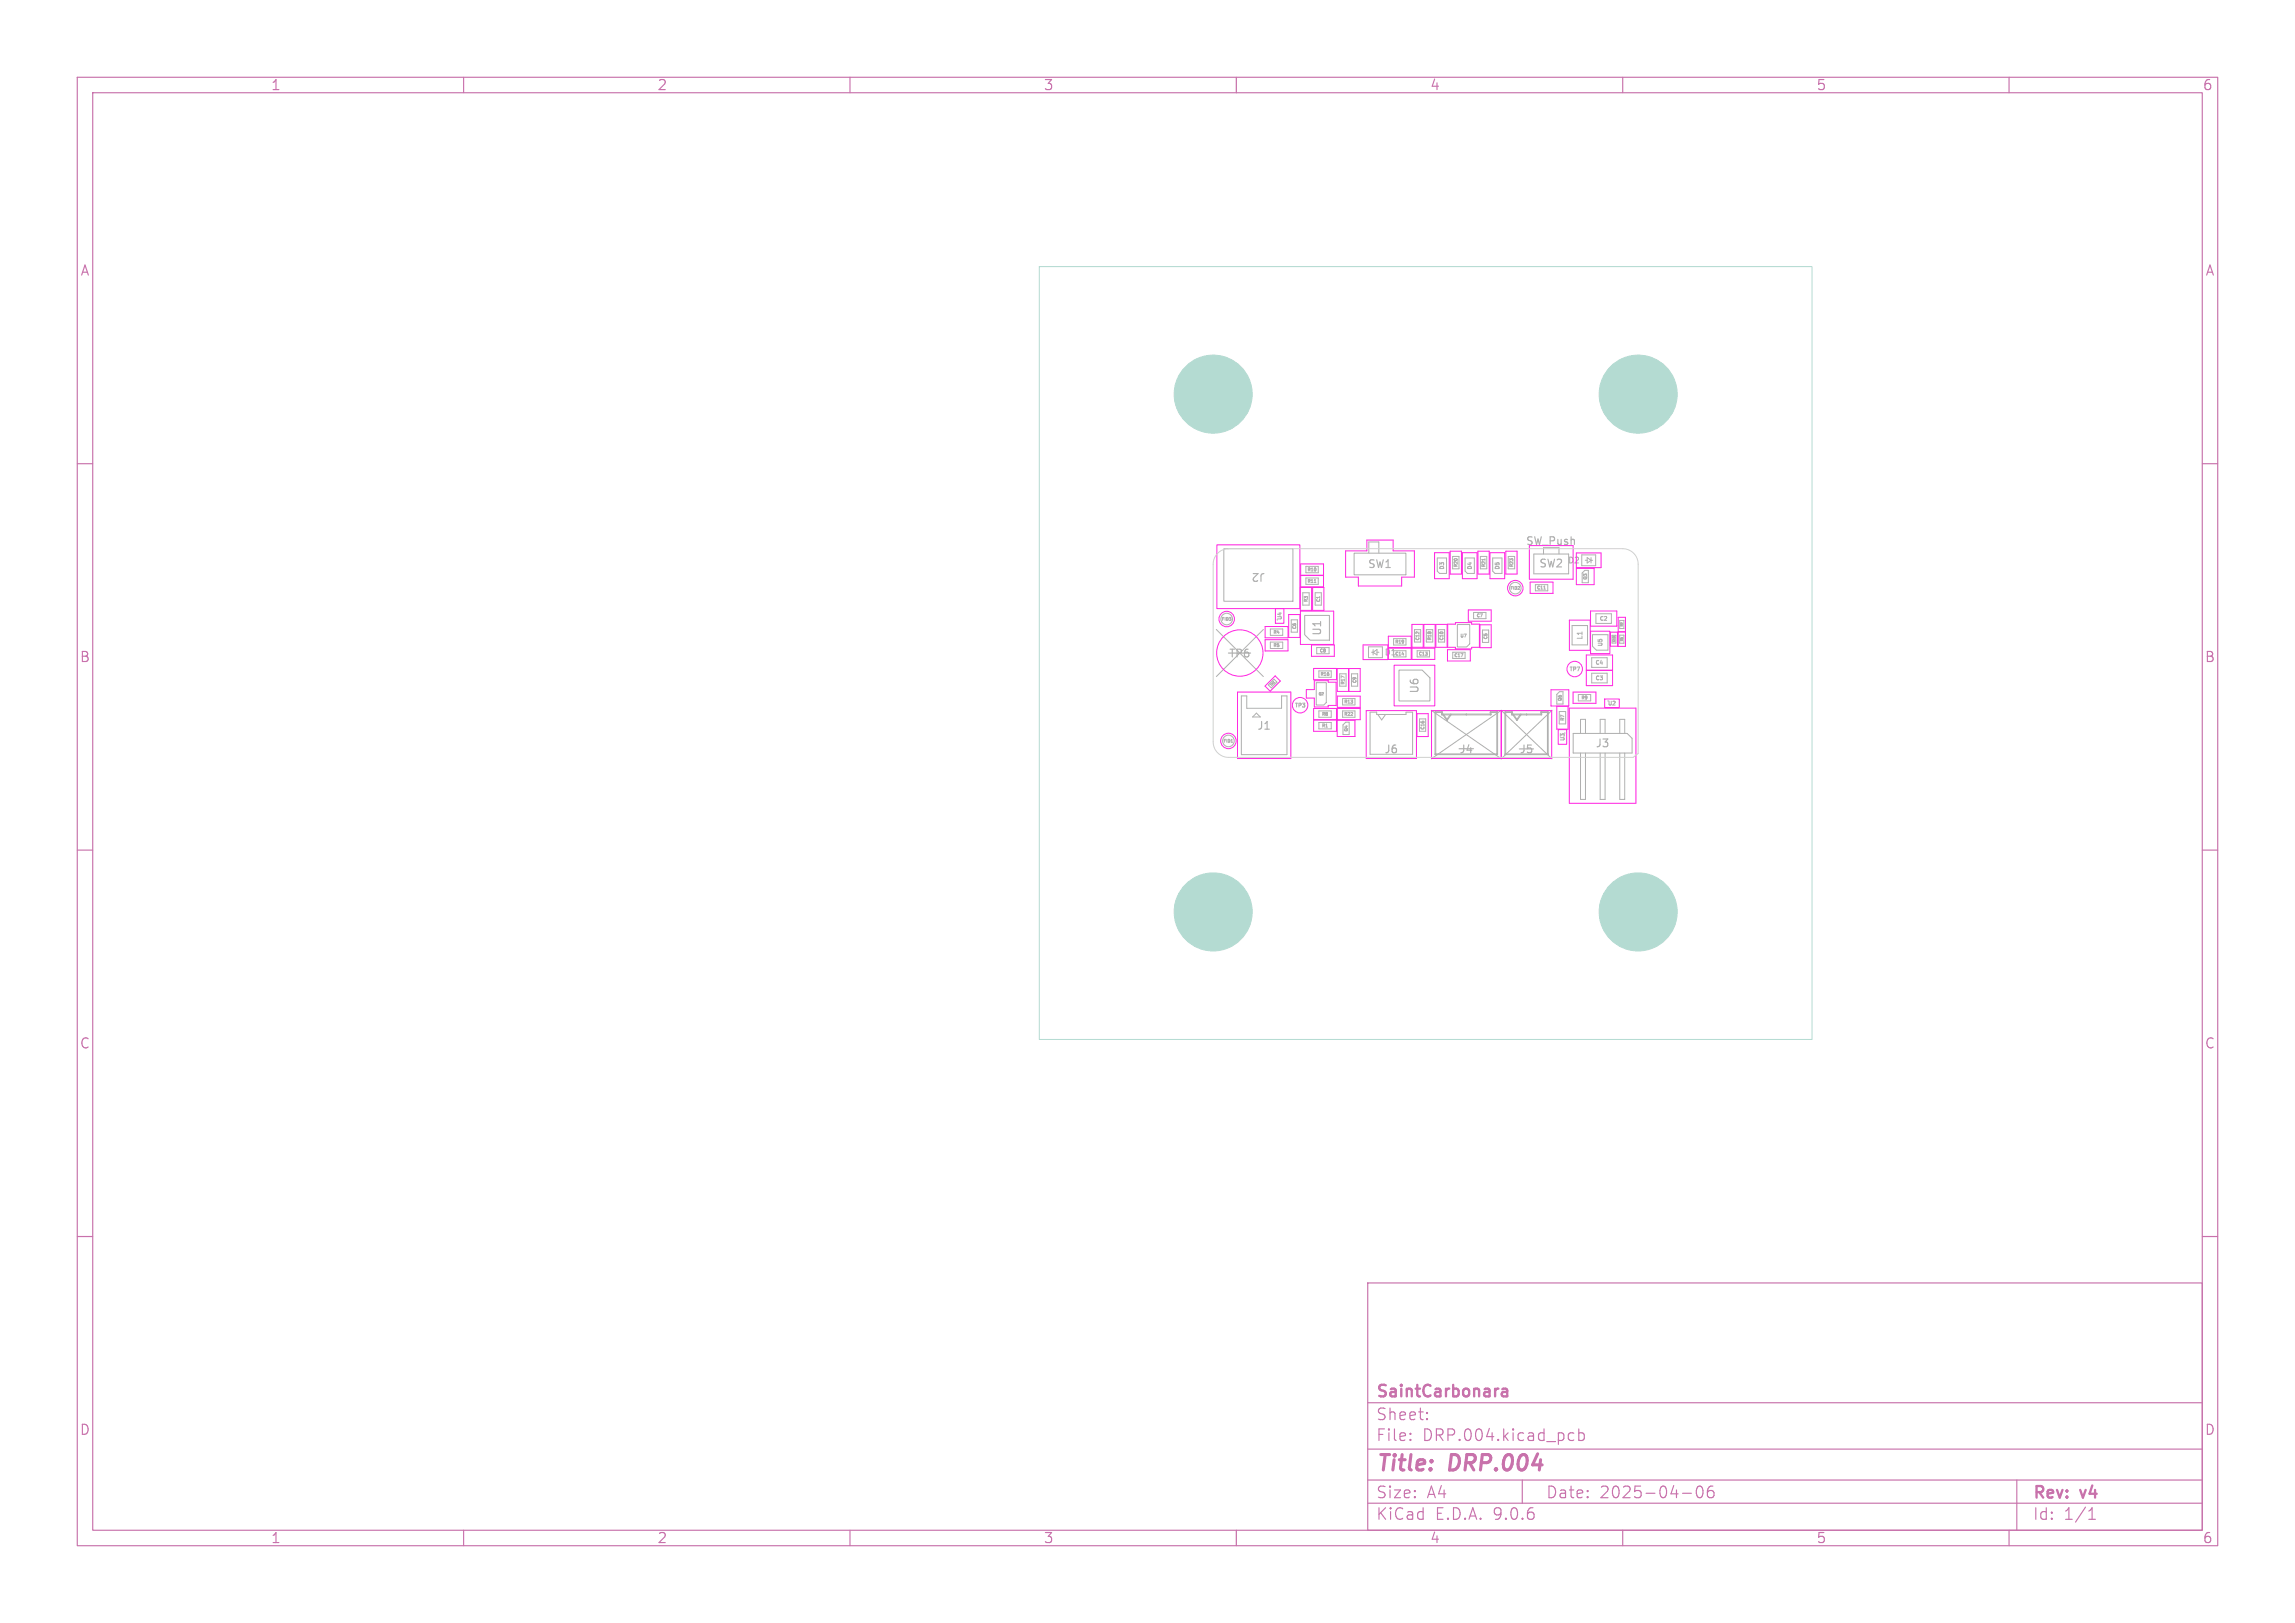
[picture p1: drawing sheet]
<svg xmlns="http://www.w3.org/2000/svg" width="297mm" height="210mm" viewBox="0 0 297 210" stroke-linecap="round" stroke-linejoin="round" font-family="sans-serif">
<defs><g id="words">
<g font-size="2.8" fill="#c872ab">
<text x="178" y="190.9">Title:</text>
<text x="187.7" y="190.9">DRP.004</text>
</g>
<g font-size="2.1" fill="#c872ab">
<text x="178" y="184">Sheet:</text>
<text x="178" y="181.2">SaintCarbonara</text>
<text x="178" y="186.7">File:</text>
<text x="184.1" y="186.7">DRP.004.kicad_pcb</text>
<text x="178" y="196.9">KiCad</text>
<text x="178" y="194.1">Size:</text>
<text x="184.7" y="194.1">A4</text>
<text x="185.7" y="196.9">E.D.A.</text>
<text x="193.3" y="196.9">9.0.6</text>
<text x="200" y="194.1">Date:</text>
<text x="207" y="194.1">2025-04-06</text>
<text x="263" y="194.3">Rev:</text>
<text x="263" y="196.9">Id:</text>
<text x="267.1" y="196.9">1/1</text>
<text x="269.4" y="194.3">v4</text>
</g>
<g font-size="1.8" fill="#c872ab">
<text x="35" y="11.9">1</text>
<text x="85" y="11.9">2</text>
<text x="135" y="11.9">3</text>
<text x="185" y="11.9">4</text>
<text x="235" y="11.9">5</text>
<text x="285" y="11.9">6</text>
<text x="10.3" y="35.9">A</text>
<text x="285.4" y="35.9">A</text>
<text x="10.3" y="85.9">B</text>
<text x="285.3" y="85.9">B</text>
<text x="10.3" y="135.9">C</text>
<text x="285.3" y="135.9">C</text>
<text x="10.3" y="185.9">D</text>
<text x="285.3" y="185.9">D</text>
<text x="35" y="199.9">1</text>
<text x="85" y="199.9">2</text>
<text x="135" y="199.9">3</text>
<text x="185" y="199.9">4</text>
<text x="235" y="199.9">5</text>
<text x="285" y="199.9">6</text>
</g>
<g font-size="1.4" fill="#afafaf">
<text x="197.4" y="70.7">SW_Push</text>
<text x="163.8" y="74" transform="rotate(-180 163.8 74)">J2</text>
<text x="176.9" y="73.7">SW1</text>
<text x="199.1" y="73.6">SW2</text>
<text x="171.2" y="82.4" transform="rotate(-90 171.2 82.4)">U1</text>
<text x="159" y="85.3">TP6</text>
<text x="183.8" y="89.8" transform="rotate(-90 183.8 89.8)">U6</text>
<text x="162.6" y="94.6">J1</text>
<text x="179.1" y="97.7">J6</text>
<text x="188.8" y="97.7">J4</text>
<text x="196.6" y="97.7">J5</text>
<text x="206.4" y="96.9">J3</text>
</g>
<g font-size="1" fill="#afafaf">
<text x="202.9" y="73">D2</text>
<text x="179.1" y="84.9">D1</text>
</g>
<text font-size=".9" fill="#afafaf" x="204.9" y="82.8" transform="rotate(-90 204.9 82.8)">L1</text>
<g font-size=".7" fill="#afafaf">
<text x="187" y="73.8" transform="rotate(-90 187 73.8)">D3</text>
<text x="190.6" y="73.8" transform="rotate(-90 190.6 73.8)">D4</text>
<text x="194.1" y="73.8" transform="rotate(-90 194.1 73.8)">D5</text>
<text x="165.9" y="80.2" transform="rotate(-90 165.9 80.2)">U4</text>
<text x="207" y="80.4">C2</text>
<text x="207.5" y="83.7" transform="rotate(-90 207.5 83.7)">U5</text>
<text x="203.1" y="86.9">TP7</text>
<text x="206.4" y="88.1">C3</text>
<text x="206.4" y="86.1">C4</text>
<text x="167.6" y="91.6">TP3</text>
<text x="202.5" y="95.9" transform="rotate(-90 202.5 95.9)">U3</text>
<text x="208.1" y="91.3">U2</text>
</g>
<g font-size=".6" fill="#afafaf">
<text x="169.2" y="75.5">R11</text>
<text x="169.2" y="74">R10</text>
<text x="169.3" y="77.9" transform="rotate(-90 169.3 77.9)">R3</text>
<text x="170.9" y="77.9" transform="rotate(-90 170.9 77.9)">C1</text>
<text x="188.7" y="73.4" transform="rotate(-90 188.7 73.4)">R20</text>
<text x="192.3" y="73.4" transform="rotate(-90 192.3 73.4)">R21</text>
<text x="195.9" y="73.4" transform="rotate(-90 195.9 73.4)">R23</text>
<text x="198.9" y="76.3">C11</text>
<text x="205.4" y="75.1" transform="rotate(-90 205.4 75.1)">Q3</text>
<text x="164.8" y="82.1">R4</text>
<text x="164.8" y="83.8">R5</text>
<text x="167.8" y="81.4" transform="rotate(-90 167.8 81.4)">C6</text>
<text x="180.5" y="83.3">R19</text>
<text x="183.7" y="82.9" transform="rotate(-90 183.7 82.9)">C12</text>
<text x="185.3" y="82.9" transform="rotate(-90 185.3 82.9)">R18</text>
<text x="186.8" y="82.9" transform="rotate(-90 186.8 82.9)">C10</text>
<text x="189" y="82.6">U7</text>
<text x="191.1" y="79.9">C7</text>
<text x="192.5" y="82.8" transform="rotate(-90 192.5 82.8)">C5</text>
<text x="170.8" y="84.5">C8</text>
<text x="170.8" y="87.5">R16</text>
<text x="174.1" y="88.6" transform="rotate(-90 174.1 88.6)">R17</text>
<text x="175.6" y="88.4" transform="rotate(-90 175.6 88.4)">C9</text>
<text x="180.5" y="84.9">C14</text>
<text x="183.6" y="84.9">C13</text>
<text x="188.2" y="85.1">C17</text>
<text x="171" y="92.7">R8</text>
<text x="171" y="94.2">R1</text>
<text x="173.9" y="91.1">R13</text>
<text x="173.9" y="92.7">R22</text>
<text x="174.5" y="94.7" transform="rotate(-90 174.5 94.7)">Q4</text>
<text x="184.4" y="94.5" transform="rotate(-90 184.4 94.5)">C16</text>
<text x="202.2" y="90.8" transform="rotate(-90 202.2 90.8)">Q6</text>
<text x="202.5" y="93.3" transform="rotate(-90 202.5 93.3)">R7</text>
<text x="204.6" y="90.6">R9</text>
</g>
<g font-size=".5" fill="#afafaf">
<text x="195.4" y="76.4">FID2</text>
<text x="158.1" y="80.4">FID3</text>
<text x="158.3" y="96.2">FID1</text>
</g>
<g font-size=".4" fill="#afafaf">
<text x="210.1" y="83" transform="rotate(-90 210.1 83)">R6</text>
<text x="210.1" y="81.1" transform="rotate(-90 210.1 81.1)">R2</text>
<text x="164.6" y="88.9" transform="rotate(-45 164.6 88.9)">TH1</text>
<text x="170.6" y="90">Q2</text>
</g>
<text font-size=".3" fill="#afafaf" x="209.1" y="83.1" transform="rotate(-90 209.1 83.1)">C18</text>
</g></defs>
<g fill="none" stroke="#c872ab" stroke-width=".15">
<path d="M10 10h277v190h-277zM12 12h273v186h-273zM60 10v2M110 10v2M160 10v2M210 10v2M260 10v2M10 60h2M285 60h2M10 110h2M285 110h2M10 160h2"/>
<path d="M177 166h108v32h-108zM285 160h2M60 198v2M110 198v2M160 198v2M177 194.5h108M177 191.5h108M177 187.5h108M177 181.5h108M182.5 186.3h.1l-.1 .1M182.5 186.3v.1M182.5 185.5v.1"/>
<path d="M182.5 185.5h.1l-.1 .1M184.7 183.6v.1M184.7 183.6h-.1l.1 .1M184.7 182.8v.1M184.7 182.8h-.1l.1 .1M197 191.5v3M203.1 186.3l.1 .1 .5-.1M203.1 185.5l.1-.1 .5 .1M204.3 185.5l.4-.1 .3 .3v.4l-.1 .2-.2 .1-.4-.1M204.3 184.9v1.5M210 198v2M217.7 193.2h1.2"/>
<path d="M219.7 192.4a.36 .36 0 0 1 .6 .2 .77 .77 0 0 1-.4 1.2 1 1 0 0 1-.2-1.4zM221.7 192.3a.59 .59 0 0 0-.7 .6v.6l.1 .2 .4 .1 .2-.1 .1-.5-.1-.3h-.5l-.2 .3M260 198v2M261 191.5v6.5M270.3 196.6h.9M270.3 195.5l.4-.4v1.5"/>
</g>
<path d="M194.4 179.8l.2-.1 .4 .1 .1 .9M195.1 180l-.5 .1a.29 .29 0 0 0-.3 .3 .29 .29 0 0 0 .3 .3l.5-.1" fill="none" stroke="#c872ab" stroke-width=".3"/>
<path d="M159 84.5h2.8M188.8 96.9h1.9" fill="none" stroke="#afafaf" stroke-width=".15"/>
<g fill="none" stroke="#afafaf" stroke-width=".13">
<path d="M158.4 71h8.9v6.8h-8.9zM168.6 76.7h.8v1.6h-.8zM168.8 79.6h3.2v3.2h-2.5l-.7-.7zM169 74.8h1.6v.8h-1.6zM169 73.3h1.6v.8h-1.6zM170.1 75.4h.2M170.2 76.7h.8v1.6h-.8zM175.2 71.6h6.7v2.8h-6.7zM177.1 71.6v-1.5h1.3v1.5M186 72.2h1.2v2h-.9l-.3-.3zM188 72h.8v1.6h-.8zM189.6 72.2h1.2v2h-.9l-.3-.3z"/>
<path d="M190.7 79.3h1.6v.8h-1.6zM191.6 72h.8v1.6h-.8zM192.2 72.3v.2M193.2 72.2h1.2v2h-.9l-.3-.3zM195.2 72h.8v1.6h-.8zM198.5 71.7h4.5v2.6h-4.5zM198.7 75.7h1.6v.8h-1.6zM199.8 70.9v.8M199.8 76.2h.2M201.7 70.9v.8M204.7 71.8h1.8v1.4h-1.8zM205.1 73.8h.4v1.6h-.8v-1.2z"/>
<path d="M205.2 72.5h.2M205.4 72.2l.5 .3-.5 .4zM205.9 72.5h.2M205.9 72.2v.7M206.5 79.4h2v1.3h-2zM157.4 81.5l6.1 6M159.3 96h.2M160.6 90.1h.7v1.6h4.6v-1.6h.6v7.6h-5.9zM162.6 92.3l.5 .5h-1zM163.5 81.5l-6.1 6M164.4 81.4h1.6v.8h-1.6zM164.4 83.1h1.6v.8h-1.6z"/>
<path d="M164.9 87.9l.4 .4-.8 .7-.4-.4zM167.1 80.2h.8v1.6h-.8zM170.3 88.3h1.3v2.6l-.3 .3h-1zM170.4 83.8h1.6v.8h-1.6zM170.7 92h1.6v.8h-1.6zM170.7 86.8h1.6v.8h-1.6zM170.7 93.5h1.6v.8h-1.6zM173.4 87.2h.8v1.6h-.8zM173.7 90.4h1.6v.8h-1.6zM173.8 92h1.5v.8h-1.5zM173.8 93.8l.3-.3h.5v1.6h-.8zM174.9 87.2h.8v1.6h-.8z"/>
<path d="M177.1 83.7h1.8v1.4h-1.8zM177.3 92.2h.9v.3h3.8v-.3h.8v5.4h-5.5zM177.5 84.4h.2M177.7 84.1v.7M177.7 84.4l.5-.3v.7zM178.2 84.4h.2M178.3 92.5l.5 .7 .5-.7M180.3 84.2h1.6v.8h-1.6M180.3 82.6h1.6v.9h-1.6zM181 86.7h3l1 1v3h-4zM183 81.5h.8v1.6h-.8zM183.4 84.2h1.6v.8h-1.6z"/>
<path d="M183.7 93h.8v1.6h-.8zM184.6 81.5h.8v1.6h-.8zM185.2 91.9l9.1 6.3M185.7 97.6h8.1l-8 .1zM185.7 92.1l.1 .1v5.5zM185.7 92.1h1l-.9 .1zM186.1 81.5h.8v1.6h-.8zM186.6 92.1h.1l-.1 .4zM186.6 92.4h6.4l-6.4 .1zM186.7 92.4l.6 .8zM187.7 92.4l.1 .1-.6 .7zM188 84.4h1.6v.8h-1.6z"/>
<path d="M188.6 80.8h1.6v2.5l-.4 .4h-1.2zM191.8 81.5h.8v1.6h-.8zM192.9 92.1h.9l-.9 .1zM192.9 92.1h.1l-.1 .4zM193.7 92.1l.1 .1v5.5zM194.3 91.9l6.6 6.3M194.3 91.9l-9.1 6.3M194.8 92.1l.1 .1-.1 5.5zM194.8 97.6h5.6l-5.6 .1zM194.8 92.1h.9l-.9 .1zM195.6 92.1h.1v.4zM195.6 92.4h3.9l-3.8 .1z"/>
<path d="M195.8 92.4l.5 .8zM196.8 92.4l.1 .1-.6 .7zM199.4 92.1h1l-.9 .1zM199.4 92.1h.1v.4zM200.3 92.1l.1 .1-.1 5.5zM200.9 91.9l-6.6 6.3M201.8 92.1h.8v1.6h-.8zM201.8 89.5h.5v1.6h-.8v-1.2zM203.4 80.9h2v2.5h-2zM203.6 94.9h7l.6 .6v1.9h-7.6zM204.3 89.9h1.6v.8h-1.6zM204.5 94.9v-1.8h.7v1.8"/>
<path d="M204.5 97.4v6h.7v-6M206 87.1h2v1.3h-2zM206 85.1h2v1.3h-2zM206.1 82.1h2v2h-1.5l-.5-.5zM207.1 94.9v-1.8h.6v1.8M207.1 97.4v6h.6v-6M208.6 82.2h.5v1h-.5zM209.6 82.2h.6v1h-.6zM209.6 80.3h.6v1h-.6zM209.6 94.9v-1.8h.7v1.8M209.6 97.4v6h.7v-6"/>
<circle cx="196.1" cy="76.1" r=".75"/>
<circle cx="158.7" cy="80.1" r=".75"/>
<circle cx="159" cy="95.9" r=".75"/>
<circle cx="189.8" cy="92.4" r=".05"/>
<circle cx="197.6" cy="92.4" r=".05"/>
</g>
<g fill="none" stroke="#ff26e2" stroke-width=".13">
<path d="M157.5 70.5h10.7v8.3h-10.7zM165.1 78.8h1v1.9h-1zM166.8 79.5h1.4v3h-1.4zM168.3 76h1.4v3h-1.4zM168.3 79.1h4.3v4.3h-4.3zM168.3 74.5h3v1.4h-3zM168.3 73h3v1.4h-3zM169.9 76h1.4v3h-1.4zM174.1 71.3h2.8v-1.4h3.4v1.4h2.7v3.4h-1.6v1.1h-5.6v-1.1h-1.7zM185.7 71.5h1.9v3.4h-1.9zM187.7 71.3h1.4v3h-1.4zM189.2 71.5h1.9v3.4h-1.9z"/>
<path d="M190 78.9h3v1.5h-3zM191.3 71.3h1.4v3h-1.4zM192.8 71.5h1.9v3.4h-1.9zM194.9 71.3h1.4v3h-1.4zM197.9 70.6h5.7v4.4h-5.7zM198 75.3h3v1.5h-3zM204 71.6h3.2v1.9h-3.2zM204 73.6h2.3v2.1h-2.3zM205.8 79.1h3.4v1.9h-3.4zM209.4 79.9h1v1.8h-1zM160.1 89.6h7v8.6h-7zM163.7 81.1h3v1.4h-3z"/>
<path d="M163.7 82.8h3v1.4h-3zM165 87.5l.7 .6-1.3 1.3-.7-.6zM169.7 83.5h3v1.4h-3zM170 91.7h3v1.4h-3zM170 86.5h3v1.5h-3zM170 93.2h3v1.4h-3zM170.1 88.1h1.8v.2h1v3h-1v.2h-1.8v-1.2h-1v-1.1h1zM173 93.2h2.3v2.1h-2.3zM173.1 86.5h1.4v3h-1.4zM173.1 90.1h2.9v1.4h-2.9zM173.1 91.7h2.9v1.4h-2.9zM174.6 86.5h1.4v3h-1.4z"/>
<path d="M176.4 83.5h3.2v1.9h-3.2zM176.8 92h6.5v6.2h-6.5zM179.7 83.9h2.9v1.4h-2.9zM179.7 82.3h2.9v1.5h-2.9zM180.4 86.1h5.3v5.2h-5.3zM182.7 83.9h3v1.4h-3zM182.7 80.8h1.5v3h-1.5zM183.4 92.3h1.4v3h-1.4zM184.3 80.8h1.4v3h-1.4zM185.3 92h9v6.2h-9zM185.8 80.8h1.5v3h-1.5zM187.3 84.1h3v1.4h-3z"/>
<path d="M187.3 80.8h1.1v-.2h2v.2h1v3h-1v.2h-2v-.2h-1.1zM191.5 80.8h1.5v3h-1.5zM194.3 92h6.5v6.2h-6.5zM200.7 89.3h2.3v2.1h-2.3zM201.5 91.4h1.4v2.9h-1.4zM201.7 94.4h1v1.9h-1zM203.1 91.6h8.6v12.3h-8.6zM203.1 80.2h2.7v3.9h-2.7zM203.6 89.5h2.9v1.5h-2.9zM205.3 86.8h3.4v1.9h-3.4zM205.3 84.8h3.4v1.9h-3.4zM205.8 81.7h2.5v2.9h-2.5z"/>
<path d="M207.7 90.5h1.9v1.1h-1.9zM208.4 81.8h.9v1.8h-.9zM209.4 81.8h1v1.8h-1z"/>
<circle cx="196.1" cy="76.1" r="1"/>
<circle cx="158.7" cy="80.1" r="1"/>
<circle cx="159" cy="95.9" r="1"/>
<circle cx="160.4" cy="84.5" r="3"/>
<circle cx="168.3" cy="91.2" r="1"/>
<circle cx="203.8" cy="86.6" r="1"/>
</g>
<path d="M134.5 34.5h100v100h-100z" fill="none" stroke="#b4dbd2" stroke-width=".13"/>
<g fill="#b4dbd2" stroke="#b4dbd2" stroke-width=".13">
<circle cx="212" cy="118" r="5"/>
<circle cx="157" cy="51" r="5"/>
<circle cx="212" cy="51" r="5"/>
<circle cx="157" cy="118" r="5"/>
</g>
<path d="M157.6 71.6a2 2 0 0 1 1.4-.6h51a2 2 0 0 1 2 2v24.5l-.6 .5h-52.4a2 2 0 0 1-2-2v-23a2 2 0 0 1 .6-1.4z" fill="none" stroke="#d0d2cd" stroke-width=".13"/>
<use href="#words"/>
</svg>
